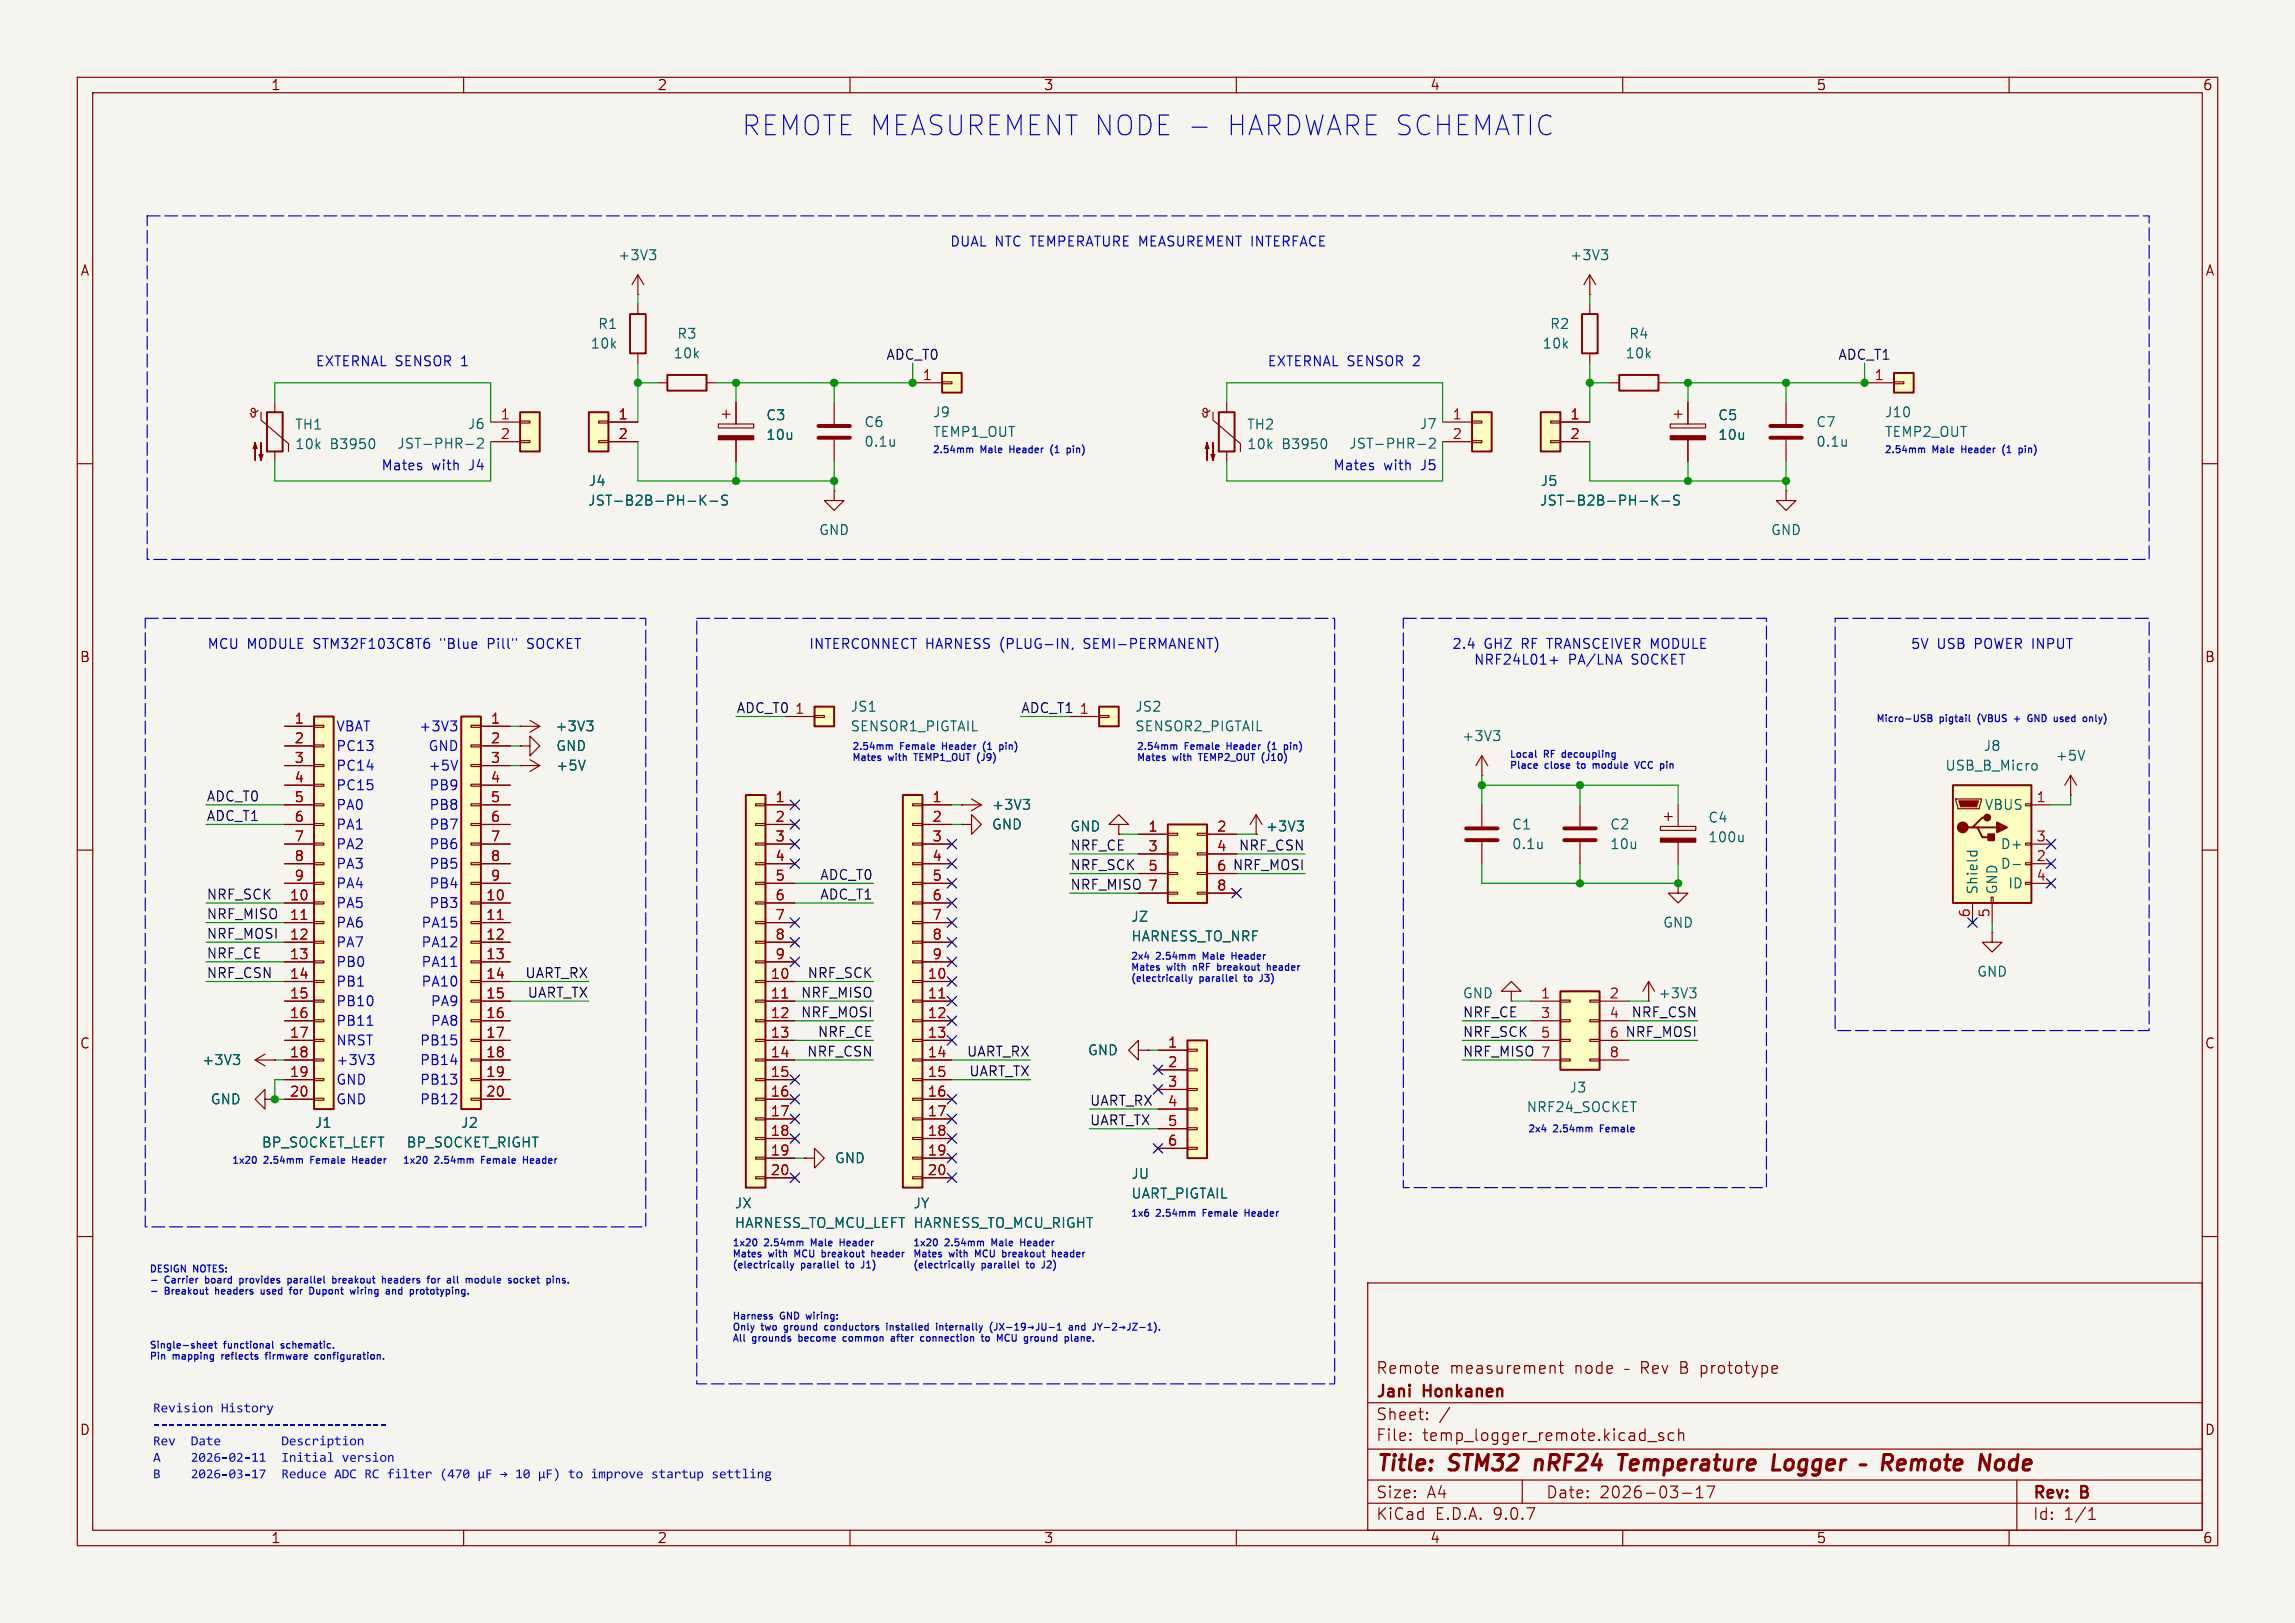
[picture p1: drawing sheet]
<svg xmlns="http://www.w3.org/2000/svg" width="297mm" height="210mm" viewBox="0 0 297 210" stroke-linecap="round" stroke-linejoin="round" font-family="sans-serif">
<defs><g id="words">
<g font-size="3.5" fill="#0000c2">
<text x="96" y="17.8">REMOTE MEASUREMENT NODE -</text>
<text x="158.6" y="17.8">HARDWARE SCHEMATIC</text>
</g>
<g font-size="2.8" fill="#840000">
<text x="178" y="190.9">Title:</text>
<text x="187.7" y="190.9">STM32</text>
<text x="199.5" y="190.9">nRF24</text>
<text x="211.2" y="190.9">Temperature</text>
<text x="231.9" y="190.9">Logger</text>
<text x="247.7" y="190.9">Remote</text>
<text x="261" y="190.9">Node</text>
</g>
<g font-size="2.1" fill="#840000">
<text x="178" y="178">Remote</text>
<text x="187.6" y="178">measurement</text>
<text x="203.8" y="178">node</text>
<text x="212.6" y="178">Rev</text>
<text x="217.9" y="178">B prototype</text>
<text x="178" y="184">Sheet:</text>
<text x="178" y="181.2">Jani</text>
<text x="184.3" y="181.2">Honkanen</text>
<text x="178" y="186.7">File:</text>
<text x="184.1" y="186.7">temp_logger_remote.kicad_sch</text>
<text x="178" y="196.9">KiCad</text>
<text x="178" y="194.1">Size:</text>
<text x="184.7" y="194.1">A4</text>
<text x="185.7" y="196.9">E.D.A.</text>
<text x="193.3" y="196.9">9.0.7</text>
<text x="200" y="194.1">Date:</text>
<text x="207" y="194.1">2026-03-17</text>
<text x="263" y="194.3">Rev:</text>
<text x="263" y="196.9">Id:</text>
<text x="267.1" y="196.9">1/1</text>
<text x="269.4" y="194.3">B</text>
</g>
<g font-size="1.8" fill="#840000">
<text x="35" y="11.9">1</text>
<text x="85" y="11.9">2</text>
<text x="135" y="11.9">3</text>
<text x="185" y="11.9">4</text>
<text x="235" y="11.9">5</text>
<text x="285" y="11.9">6</text>
<text x="10.3" y="35.9">A</text>
<text x="285.3" y="35.9">A</text>
<text x="10.3" y="85.9">B</text>
<text x="285.3" y="85.9">B</text>
<text x="10.3" y="135.9">C</text>
<text x="285.3" y="135.9">C</text>
<text x="10.3" y="185.9">D</text>
<text x="285.3" y="185.9">D</text>
<text x="35" y="199.9">1</text>
<text x="85" y="199.9">2</text>
<text x="135" y="199.9">3</text>
<text x="185" y="199.9">4</text>
<text x="235" y="199.9">5</text>
<text x="285" y="199.9">6</text>
</g>
<g font-size="1.8" fill="#006464">
<text x="79.9" y="33.9">+3V3</text>
<text x="203.1" y="33.9">+3V3</text>
<text x="76.3" y="45.3">10k</text>
<text x="77.3" y="42.8">R1</text>
<text x="87.1" y="46.6">10k</text>
<text x="87.6" y="44">R3</text>
<text x="199.5" y="45.3">10k</text>
<text x="200.5" y="42.8">R2</text>
<text x="210.3" y="46.6">10k</text>
<text x="210.7" y="44">R4</text>
<text x="38.1" y="58.3">10k</text>
<text x="38.1" y="55.8">TH1</text>
<text x="42.7" y="58.3">B3950</text>
<text x="51.3" y="58.3">JST-PHR-2</text>
<text x="60.5" y="55.7">J6</text>
<text x="99.1" y="54.6">C3</text>
<text x="99.1" y="57.1">10u</text>
<text x="111.8" y="55.5">C6</text>
<text x="111.8" y="58">0.1u</text>
<text x="120.7" y="54.2">J9</text>
<text x="120.7" y="56.7">TEMP1_OUT</text>
<text x="161.3" y="58.3">10k</text>
<text x="161.3" y="55.8">TH2</text>
<text x="165.9" y="58.3">B3950</text>
<text x="174.5" y="58.3">JST-PHR-2</text>
<text x="183.7" y="55.7">J7</text>
<text x="222.3" y="54.6">C5</text>
<text x="222.3" y="57.1">10u</text>
<text x="235" y="55.5">C7</text>
<text x="235" y="58">0.1u</text>
<text x="243.8" y="56.7">TEMP2_OUT</text>
<text x="243.8" y="54.2">J10</text>
<text x="76" y="65.6">JST-B2B-PH-K-S</text>
<text x="76.1" y="63.1">J4</text>
<text x="199.2" y="65.6">JST-B2B-PH-K-S</text>
<text x="199.3" y="63.1">J5</text>
<text x="105.9" y="69.4">GND</text>
<text x="229.1" y="69.4">GND</text>
<text x="71.8" y="94.8">+3V3</text>
<text x="110" y="92.3">JS1</text>
<text x="110" y="94.8">SENSOR1_PIGTAIL</text>
<text x="146.8" y="92.3">JS2</text>
<text x="146.8" y="94.8">SENSOR2_PIGTAIL</text>
<text x="71.9" y="99.9">+5V</text>
<text x="71.9" y="97.4">GND</text>
<text x="189.1" y="96.1">+3V3</text>
<text x="251.7" y="99.9">USB_B_Micro</text>
<text x="256.6" y="97.4">J8</text>
<text x="265.9" y="98.7">+5V</text>
<text x="128.3" y="107.5">GND</text>
<text x="128.3" y="105">+3V3</text>
<text x="138.4" y="107.8">GND</text>
<text x="163.7" y="107.8">+3V3</text>
<text x="195.6" y="107.5">C1</text>
<text x="208.3" y="107.5">C2</text>
<text x="221" y="106.7">C4</text>
<text x="256.8" y="105">VBUS</text>
<text x="195.6" y="110.1">0.1u</text>
<text x="208.3" y="110.1">10u</text>
<text x="221" y="109.2">100u</text>
<text x="258.8" y="110.1">D+</text>
<text x="258.8" y="112.6">D-</text>
<text x="146.3" y="119.5">JZ</text>
<text x="256.1" y="115.8" transform="rotate(-90 256.1 115.8)">Shield</text>
<text x="258.7" y="115.8" transform="rotate(-90 258.7 115.8)">GND</text>
<text x="259.8" y="115.2">ID</text>
<text x="146.3" y="122">HARNESS_TO_NRF</text>
<text x="215.1" y="120.2">GND</text>
<text x="189.2" y="129.4">GND</text>
<text x="214.5" y="129.4">+3V3</text>
<text x="255.8" y="126.6">GND</text>
<text x="140.7" y="136.8">GND</text>
<text x="26.1" y="138">+3V3</text>
<text x="27.2" y="143.1">GND</text>
<text x="203" y="141.6">J3</text>
<text x="33.8" y="148.7">BP_SOCKET_LEFT</text>
<text x="40.6" y="146.2">J1</text>
<text x="52.5" y="148.7">BP_SOCKET_RIGHT</text>
<text x="59.6" y="146.2">J2</text>
<text x="197.5" y="144.1">NRF24_SOCKET</text>
<text x="108" y="150.7">GND</text>
<text x="146.3" y="152.8">JU</text>
<text x="146.3" y="155.3">UART_PIGTAIL</text>
<text x="95" y="156.6">JX</text>
<text x="95" y="159.1">HARNESS_TO_MCU_LEFT HARNESS_TO_MCU_RIGHT</text>
<text x="118.1" y="156.6">JY</text>
</g>
<g font-size="1.8" fill="#0000c2">
<text x="122.9" y="32.1">DUAL NTC TEMPERATURE MEASUREMENT INTERFACE</text>
<text x="40.8" y="47.6">EXTERNAL SENSOR 1</text>
<text x="164" y="47.6">EXTERNAL SENSOR 2</text>
<text x="49.3" y="61.1">Mates</text>
<text x="55.9" y="61.1">with</text>
<text x="60.9" y="61.1">J4</text>
<text x="172.5" y="61.1">Mates</text>
<text x="179.1" y="61.1">with</text>
<text x="184.1" y="61.1">J5</text>
<text x="26.8" y="84.2">MCU MODULE STM32F103C8T6</text>
<text x="57.3" y="84.2">&quot;Blue</text>
<text x="63.6" y="84.2">Pill&quot;</text>
<text x="69" y="84.2">SOCKET</text>
<text x="104.6" y="84.2">INTERCONNECT HARNESS (PLUG-IN,</text>
<text x="140.6" y="84.2">SEMI-PERMANENT)</text>
<text x="187.9" y="84.2">2.4</text>
<text x="190.7" y="86.2">NRF24L01+</text>
<text x="192.1" y="84.2">GHZ</text>
<text x="197" y="84.2">RF TRANSCEIVER MODULE</text>
<text x="203" y="86.2">PA/LNA</text>
<text x="211.3" y="86.2">SOCKET</text>
<text x="247.2" y="84.2">5V</text>
<text x="250.7" y="84.2">USB</text>
<text x="255.7" y="84.2">POWER INPUT</text>
<text x="43.4" y="94.8">VBAT</text>
<text x="54.2" y="94.8">+3V3</text>
<text x="43.4" y="97.4">PC13</text>
<text x="43.4" y="99.9">PC14</text>
<text x="55.4" y="99.9">+5V</text>
<text x="55.4" y="97.4">GND</text>
<text x="43.4" y="102.5">PC15</text>
<text x="43.4" y="105">PA0</text>
<text x="43.4" y="107.5">PA1</text>
<text x="55.5" y="102.5">PB9</text>
<text x="55.5" y="107.5">PB7</text>
<text x="55.5" y="105">PB8</text>
<text x="43.4" y="110.1">PA2</text>
<text x="43.4" y="112.6">PA3</text>
<text x="55.5" y="112.6">PB5</text>
<text x="55.5" y="110.1">PB6</text>
<text x="43.4" y="115.2">PA4</text>
<text x="43.4" y="117.7">PA5</text>
<text x="55.5" y="117.7">PB3</text>
<text x="55.5" y="115.2">PB4</text>
<text x="43.4" y="125.3">PB0</text>
<text x="43.4" y="122.8">PA7</text>
<text x="43.4" y="120.2">PA6</text>
<text x="54.5" y="125.3">PA11</text>
<text x="54.5" y="122.8">PA12</text>
<text x="54.5" y="120.2">PA15</text>
<text x="43.4" y="127.9">PB1</text>
<text x="43.4" y="130.4">PB10</text>
<text x="54.5" y="127.9">PA10</text>
<text x="55.7" y="130.4">PA9</text>
<text x="43.4" y="135.5">NRST</text>
<text x="43.4" y="132.9">PB11</text>
<text x="54.3" y="135.5">PB15</text>
<text x="55.7" y="132.9">PA8</text>
<text x="43.4" y="140.6">GND</text>
<text x="43.4" y="143.1">GND</text>
<text x="43.4" y="138">+3V3</text>
<text x="54.3" y="138">PB14</text>
<text x="54.3" y="143.1">PB12</text>
<text x="54.3" y="140.6">PB13</text>
<text x="19.8" y="183.1">Revision</text>
<text x="28.6" y="183.1">History</text>
<text x="19.8" y="187.4">Rev</text>
<text x="19.8" y="189.5">A</text>
<text x="19.8" y="191.6">B</text>
<text x="24.7" y="189.5">2026-02-11</text>
<text x="24.7" y="191.6">2026-03-17</text>
<text x="24.7" y="187.4">Date</text>
<text x="36.4" y="187.4">Description</text>
<text x="36.4" y="189.5">Initial</text>
<text x="36.4" y="191.6">Reduce ADCRC filter</text>
<text x="44.2" y="189.5">version</text>
<text x="56.9" y="191.6">(470</text>
<text x="73.5" y="191.6">to</text>
<text x="84.3" y="191.6">startup</text>
<text x="92.1" y="191.6">settling</text>
</g>
<g font-size="1.8" fill="#0f0f0f">
<text x="114.6" y="46.6">ADC_T0</text>
<text x="237.8" y="46.6">ADC_T1</text>
<text x="95.2" y="92.4">ADC_T0</text>
<text x="132.1" y="92.4">ADC_T1</text>
<text x="26.7" y="106.3">ADC_T1</text>
<text x="26.7" y="103.8">ADC_T0</text>
<text x="106.1" y="114">ADC_T0</text>
<text x="138.4" y="112.7">NRF_SCK</text>
<text x="138.4" y="110.1">NRF_CE</text>
<text x="157.4" y="112.8">6 NRF_MOSI</text>
<text x="160.2" y="110.1">NRF_CSN</text>
<text x="26.7" y="116.5">NRF_SCK</text>
<text x="26.7" y="119">NRF_MISO</text>
<text x="106.1" y="116.5">ADC_T1</text>
<text x="138.4" y="115.2">NRF_MISO 7</text>
<text x="26.7" y="124.1">NRF_CE</text>
<text x="26.7" y="121.6">NRF_MOSI</text>
<text x="26.7" y="126.7">NRF_CSN</text>
<text x="67.9" y="126.7">UART_RX</text>
<text x="68.2" y="129.2">UART_TX</text>
<text x="103.6" y="131.7">NRF_MOSI</text>
<text x="103.6" y="129.2">NRF_MISO</text>
<text x="104.4" y="126.7">NRF_SCK</text>
<text x="189.2" y="131.7">NRF_CE</text>
<text x="211" y="131.7">NRF_CSN</text>
<text x="104.4" y="136.8">NRF_CSN</text>
<text x="105.8" y="134.3">NRF_CE</text>
<text x="125" y="136.8">UART_RX</text>
<text x="189.2" y="134.3">NRF_SCK</text>
<text x="189.2" y="136.8">NRF_MISO 7</text>
<text x="208.2" y="134.4">6 NRF_MOSI</text>
<text x="125.3" y="139.4">UART_TX</text>
<text x="141" y="143.2">UART_RX</text>
<text x="141" y="145.7">UART_TX</text>
</g>
<g font-size="1.8" fill="#a90000">
<text x="119.3" y="49.3">1</text>
<text x="242.5" y="49.3">1</text>
<text x="64.7" y="54.4">1</text>
<text x="64.7" y="56.9">2</text>
<text x="79.9" y="54.4">1</text>
<text x="79.9" y="56.9">2</text>
<text x="187.9" y="54.4">1</text>
<text x="187.9" y="56.9">2</text>
<text x="203.1" y="54.4">1</text>
<text x="203.1" y="56.9">2</text>
<text x="38" y="93.7">1</text>
<text x="63.4" y="93.7">1</text>
<text x="102.8" y="92.5">1</text>
<text x="139.6" y="92.5">1</text>
<text x="38" y="96.3">2</text>
<text x="38" y="98.8">3</text>
<text x="38" y="101.3">4</text>
<text x="63.4" y="96.3">2</text>
<text x="63.4" y="98.8">3</text>
<text x="63.4" y="101.3">4</text>
<text x="38" y="103.9">5</text>
<text x="38" y="106.4">6</text>
<text x="63.4" y="103.9">5</text>
<text x="63.4" y="106.4">6</text>
<text x="100.3" y="103.9">1</text>
<text x="100.3" y="106.4">2</text>
<text x="120.6" y="103.9">1</text>
<text x="120.6" y="106.4">2</text>
<text x="148.5" y="107.7">1</text>
<text x="157.4" y="107.7">2</text>
<text x="263.5" y="103.9">1</text>
<text x="38" y="109">7</text>
<text x="38" y="111.5">8</text>
<text x="63.4" y="109">7</text>
<text x="63.4" y="111.5">8</text>
<text x="100.3" y="109">3</text>
<text x="100.3" y="111.5">4</text>
<text x="120.6" y="109">3</text>
<text x="120.6" y="111.5">4</text>
<text x="148.5" y="110.2">3</text>
<text x="148.5" y="112.8">5</text>
<text x="157.4" y="110.2">4</text>
<text x="157.4" y="112.8">6</text>
<text x="263.5" y="109">3</text>
<text x="263.5" y="111.5">2</text>
<text x="37.4" y="116.6">10</text>
<text x="37.4" y="119.1">11</text>
<text x="38" y="114">9</text>
<text x="62.8" y="116.6">10</text>
<text x="62.8" y="119.1">11</text>
<text x="63.4" y="114">9</text>
<text x="100.3" y="114">5</text>
<text x="100.3" y="116.6">6</text>
<text x="100.3" y="119.1">7</text>
<text x="120.6" y="114">5</text>
<text x="120.6" y="116.6">6</text>
<text x="120.6" y="119.1">7</text>
<text x="148.5" y="115.3">7</text>
<text x="157.4" y="115.3">8</text>
<text x="255" y="118.8" transform="rotate(-90 255 118.8)">6</text>
<text x="257.6" y="118.8" transform="rotate(-90 257.6 118.8)">5</text>
<text x="263.5" y="114">4</text>
<text x="37.4" y="121.7">12</text>
<text x="37.4" y="124.2">13</text>
<text x="62.8" y="121.7">12</text>
<text x="62.8" y="124.2">13</text>
<text x="100.3" y="121.7">8</text>
<text x="100.3" y="124.2">9</text>
<text x="120.6" y="121.7">8</text>
<text x="120.6" y="124.2">9</text>
<text x="37.4" y="126.7">14</text>
<text x="37.4" y="129.3">15</text>
<text x="37.4" y="131.8">16</text>
<text x="62.8" y="126.7">14</text>
<text x="62.8" y="129.3">15</text>
<text x="62.8" y="131.8">16</text>
<text x="99.7" y="126.7">10</text>
<text x="99.7" y="129.3">11</text>
<text x="99.7" y="131.8">12</text>
<text x="120" y="126.7">10</text>
<text x="120" y="129.3">11</text>
<text x="120" y="131.8">12</text>
<text x="199.3" y="129.3">1</text>
<text x="199.3" y="131.8">3</text>
<text x="208.2" y="129.3">2</text>
<text x="208.2" y="131.8">4</text>
<text x="37.4" y="134.4">17</text>
<text x="37.4" y="136.9">18</text>
<text x="62.8" y="134.4">17</text>
<text x="62.8" y="136.9">18</text>
<text x="99.7" y="134.4">13</text>
<text x="99.7" y="136.9">14</text>
<text x="120" y="134.4">13</text>
<text x="120" y="136.9">14</text>
<text x="151.1" y="135.6">1</text>
<text x="199.3" y="134.4">5</text>
<text x="208.2" y="136.9">8</text>
<text x="37.4" y="139.4">19</text>
<text x="37.4" y="142">20</text>
<text x="62.8" y="139.4">19</text>
<text x="62.8" y="142">20</text>
<text x="99.7" y="139.4">15</text>
<text x="99.7" y="142">16</text>
<text x="120" y="139.4">15</text>
<text x="120" y="142">16</text>
<text x="151.1" y="138.2">2</text>
<text x="151.1" y="140.7">3</text>
<text x="151.1" y="143.3">4</text>
<text x="99.7" y="144.5">17</text>
<text x="99.7" y="147.1">18</text>
<text x="99.7" y="149.6">19</text>
<text x="120" y="144.5">17</text>
<text x="120" y="147.1">18</text>
<text x="120" y="149.6">19</text>
<text x="151.1" y="145.8">5</text>
<text x="151.1" y="148.3">6</text>
<text x="99.7" y="152.1">20</text>
<text x="120" y="152.1">20</text>
</g>
<g font-size="1.2" fill="#0000c2">
<text x="120.6" y="58.8">2.54mm</text>
<text x="126.9" y="58.8">Male</text>
<text x="130.9" y="58.8">Header</text>
<text x="136.5" y="58.8">(1</text>
<text x="138.9" y="58.8">pin)</text>
<text x="243.8" y="58.8">2.54mm</text>
<text x="250.1" y="58.8">Male</text>
<text x="254.1" y="58.8">Header</text>
<text x="259.7" y="58.8">(1</text>
<text x="262.1" y="58.8">pin)</text>
<text x="242.7" y="93.6">Micro-USB</text>
<text x="251" y="93.6">pigtail</text>
<text x="256.2" y="93.6">(VBUS</text>
<text x="261.2" y="93.6">+</text>
<text x="263.2" y="93.6">GND</text>
<text x="266.9" y="93.6">used</text>
<text x="270.9" y="93.6">only)</text>
<text x="110.2" y="97.2">2.54mm</text>
<text x="110.2" y="98.7">Mates</text>
<text x="115" y="98.7">with</text>
<text x="116.5" y="97.2">Female</text>
<text x="118.6" y="98.7">TEMP1_OUT</text>
<text x="122.2" y="97.2">Header</text>
<text x="127" y="98.7">(J9)</text>
<text x="127.8" y="97.2">(1</text>
<text x="130.2" y="97.2">pin)</text>
<text x="147.1" y="97.2">2.54mm</text>
<text x="147.1" y="98.7">Mates</text>
<text x="151.8" y="98.7">with</text>
<text x="153.4" y="97.2">Female</text>
<text x="155.5" y="98.7">TEMP2_OUT</text>
<text x="159.1" y="97.2">Header</text>
<text x="163.9" y="98.7">(J10)</text>
<text x="164.6" y="97.2">(1</text>
<text x="167" y="97.2">pin)</text>
<text x="195.3" y="98.3">Local</text>
<text x="195.3" y="99.7">Place</text>
<text x="199.8" y="98.3">RF</text>
<text x="200" y="99.7">close</text>
<text x="202.4" y="98.3">decoupling</text>
<text x="204.4" y="99.7">to</text>
<text x="206.7" y="99.7">module</text>
<text x="212.5" y="99.7">VCC</text>
<text x="216" y="99.7">pin</text>
<text x="146.3" y="124.5">2x4</text>
<text x="146.3" y="126">Mates</text>
<text x="149.7" y="124.5">2.54mm</text>
<text x="151.1" y="126">with</text>
<text x="154.7" y="126">nRF</text>
<text x="156" y="124.5">Male</text>
<text x="158.1" y="126">breakout</text>
<text x="160" y="124.5">Header</text>
<text x="164.8" y="126">header</text>
<text x="146.3" y="127.4">(electrically</text>
<text x="155.3" y="127.4">parallel</text>
<text x="161.3" y="127.4">to</text>
<text x="163.6" y="127.4">J3)</text>
<text x="197.7" y="146.7">2x4</text>
<text x="201" y="146.7">2.54mm</text>
<text x="207.3" y="146.7">Female</text>
<text x="30" y="150.8">1x20</text>
<text x="34.2" y="150.8">2.54mm</text>
<text x="40.5" y="150.8">Female</text>
<text x="46.2" y="150.8">Header</text>
<text x="52.1" y="150.8">1x20</text>
<text x="56.3" y="150.8">2.54mm</text>
<text x="62.6" y="150.8">Female</text>
<text x="68.3" y="150.8">Header</text>
<text x="94.7" y="161.6">1x20</text>
<text x="99" y="161.6">2.54mm</text>
<text x="105.2" y="161.6">Male</text>
<text x="109.3" y="161.6">Header</text>
<text x="118.1" y="161.6">1x20</text>
<text x="122.3" y="161.6">2.54mm</text>
<text x="128.6" y="161.6">Male</text>
<text x="132.6" y="161.6">Header</text>
<text x="146.3" y="157.6">1x6</text>
<text x="149.7" y="157.6">2.54mm</text>
<text x="156" y="157.6">Female</text>
<text x="161.7" y="157.6">Header</text>
<text x="19.3" y="164.9">DESIGN</text>
<text x="21.4" y="166.3">Carrier</text>
<text x="21.4" y="167.7">Breakout</text>
<text x="25" y="164.9">NOTES:</text>
<text x="26.8" y="166.3">board</text>
<text x="28.2" y="167.7">headers</text>
<text x="31.6" y="166.3">provides</text>
<text x="34.3" y="167.7">used</text>
<text x="38.1" y="166.3">parallel</text>
<text x="38.4" y="167.7">for</text>
<text x="41.2" y="167.7">Dupont</text>
<text x="44.2" y="166.3">breakout</text>
<text x="46.8" y="167.7">wiring</text>
<text x="50.9" y="166.3">headers</text>
<text x="51.7" y="167.7">and</text>
<text x="55" y="167.7">prototyping.</text>
<text x="57" y="166.3">for</text>
<text x="59.8" y="166.3">all</text>
<text x="62.5" y="166.3">module</text>
<text x="68.3" y="166.3">socket</text>
<text x="73.6" y="166.3">pins.</text>
<text x="94.7" y="163.1">Mates</text>
<text x="94.7" y="164.5">(electrically</text>
<text x="99.5" y="163.1">with</text>
<text x="103.1" y="163.1">MCU</text>
<text x="103.7" y="164.5">parallel</text>
<text x="106.9" y="163.1">breakout</text>
<text x="109.8" y="164.5">to</text>
<text x="112" y="164.5">J1)</text>
<text x="113.6" y="163.1">header Mates</text>
<text x="118.1" y="164.5">(electrically</text>
<text x="122.9" y="163.1">with</text>
<text x="126.5" y="163.1">MCU</text>
<text x="127.1" y="164.5">parallel</text>
<text x="130.3" y="163.1">breakout</text>
<text x="133.1" y="164.5">to</text>
<text x="135.4" y="164.5">J2)</text>
<text x="137" y="163.1">header</text>
<text x="94.7" y="170.9">Harness</text>
<text x="94.7" y="172.4">Only</text>
<text x="94.7" y="173.8">All</text>
<text x="97.4" y="173.8">grounds</text>
<text x="98.6" y="172.4">two</text>
<text x="101" y="170.9">GND</text>
<text x="101.8" y="172.4">ground</text>
<text x="103.6" y="173.8">become</text>
<text x="104.7" y="170.9">wiring:</text>
<text x="107.3" y="172.4">conductors</text>
<text x="109.7" y="173.8">common</text>
<text x="115.6" y="172.4">installed</text>
<text x="116.2" y="173.8">after</text>
<text x="120.3" y="173.8">connection</text>
<text x="122.3" y="172.4">internally</text>
<text x="128.5" y="173.8">to</text>
<text x="130.7" y="173.8">MCU</text>
<text x="134.5" y="173.8">ground</text>
<text x="140" y="172.4">and</text>
<text x="140.1" y="173.8">plane.</text>
<text x="19.3" y="174.7">Single-sheet</text>
<text x="19.3" y="176.1">Pin</text>
<text x="22.4" y="176.1">mapping</text>
<text x="29" y="176.1">reflects</text>
<text x="29" y="174.7">functional</text>
<text x="35" y="176.1">firmware</text>
<text x="36.7" y="174.7">schematic.</text>
<text x="41.6" y="176.1">configuration.</text>
</g>
</g></defs>
<path d="M0 0h297v210h-297z" fill="#f5f4ef" stroke="#f5f4ef" stroke-width=".13"/>
<g fill="none" stroke="#840000" stroke-width=".15">
<path d="M10 10h277v190h-277zM12 12h273v186h-273zM60 10v2M110 10v2M160 10v2M210 10v2M260 10v2M10 60h2M285 60h2M10 110h2M124.5 106.7h1.2v-1.3l1.3 1.3-1.3 1.3v-1.3M124.5 106.7h.1"/>
<path d="M124.5 104.1h.1M124.5 104.1h2.5M125.7 103.4l1.3 .7M127 104.1l-1.3 .8M285 110h2M147.3 135.9v-1.3l-1.3 1.3 1.3 1.3v-1.3h1.3M148.6 135.9h.1M104.1 149.9h1.3v-1.3l1.3 1.3-1.3 1.2v-1.2M104.1 149.9h.1M10 160h2M177 166h108v32h-108zM185.9 176.7l.1 .1 .1 .3-.7 .1"/>
<path d="M186 177.6l-.1 .1M201 176.7l.2 .2v.8M201.7 176.7h.6M202 176.2v1.3v.1l.3 .1M210.2 177.2h.6M230 176.8v.3l-.7 .1M285 160h2M60 198v2M110 198v2M160 198v2M177 194.5h108M177 191.5h108"/>
<path d="M177 187.5h108M177 181.5h108M182.5 186.3h.1l-.1 .1M182.5 186.3v.1M182.5 185.5v.1M182.5 185.5h.1l-.1 .1M184.7 183.6v.1M184.7 183.6h-.1l.1 .1M184.7 182.8v.1M184.7 182.8h-.1l.1 .1M187.6 182.1l-1.3 2M197 191.5v3"/>
<path d="M210 198v2M213.2 186.5h1.2M215.2 185.5l-.3-.1-.2 .2v.2l.5 .2 .1 .1-.1 .2-.1 .1-.4-.1M216.6 185.5l-.4-.1-.3 .3v.4l.1 .2 .2 .1 .4-.1M217.2 185.5a.37 .37 0 0 1 .7 .1v.8M217.2 184.9v1.5M217.7 193.2h1.2M219.5 193.8h.9M219.5 192.7l.5-.4v1.5M221.9 192.3l-.7 1.5M260 198v2M261 191.5v6.5"/>
<path d="M270.3 196.6h.9M270.3 195.5l.4-.4v1.5"/>
</g>
<path d="M198.8 188.9l-.2 1.3M209.5 188.2h1.1M210 188.2l-.2 2M229.6 188.2l-.2 2h.9M231.2 189.1l-.2 .2v.5l.1 .3M243.7 189.3h.8a.55 .55 0 0 0 .4-.5 .55 .55 0 0 0-.3-.6h-.8l-.2 2M244.2 189.3l.5 .9M245.6 189.5l1-.1-.1-.4-.2-.1-.6 .1-.1 .2-.1 .7 .1 .2 .2 .1 .6-.1M258.7 188.9l.5 .1 .1 .3v.5l-.5 .4M260.3 189l-.2 .3-.1 .5 .1 .2 .2 .2" fill="none" stroke="#840000" stroke-width=".4"/>
<path d="M132.4 103.4h.8l-.4 .5M133 103.9l.2 .3v.3l-.2 .2" fill="none" stroke="#006464" stroke-width=".15"/>
<path d="M142.2 91.4h2.6v2.6h-2.6z" fill="#ffffc2"/>
<path d="M142.2 91.4h2.6v2.6h-2.6z" fill="none" stroke="#840000" stroke-width=".25"/>
<path d="M138.4 92.7h3.8M142.2 92.6h1.3v.2h-1.3z" fill="none" stroke="#840000" stroke-width=".15"/>
<path d="M201.9 128.3h5.1v10.1h-5.1z" fill="#ffffc2"/>
<path d="M34.5 53.3h2.1v5.1h-2.1zM201.9 128.3h5.1v10.1h-5.1z" fill="none" stroke="#840000" stroke-width=".25"/>
<g fill="none" stroke="#840000" stroke-width=".15">
<path d="M33.4 53.1a.45 .45 0 0 1-.5 .3 .45 .45 0 0 1-.4-.4l.2-.2 .3 .2v.8l-.2 .2-.2-.1-.1-.3-.1-.1M33.8 53.3v1.1l3.5 3v1M35.6 52.1v1.2M35.6 58.4v1.3M214.9 106.9h4.6v.5h-4.6zM215.4 105.7h1M215.9 105.2v1M217.2 114.3v1.3h1.2l-1.2 1.2-1.3-1.2h1.3M217.2 114.3h.1M217.2 104.1v2.8M217.2 109v2.8M198.1 129.5h3.8"/>
<path d="M198.1 132.1h3.8M198.1 134.6h3.8M198.1 137.2h3.8M201.9 129.4h1.3v.3h-1.3zM201.9 132h1.3v.2h-1.3zM201.9 134.5h1.3v.2h-1.3zM201.9 137h1.3v.3h-1.3zM205.7 129.4h1.3v.3h-1.3zM205.7 132h1.3v.2h-1.3zM205.7 134.5h1.3v.2h-1.3zM205.7 137h1.3v.3h-1.3zM207 129.5h3.8"/>
<path d="M207 132.1h3.8M207 134.6h3.8M207 137.2h3.8M213.4 129.5h.1M213.4 127l-.8 1.3M213.4 127l.7 1.3M213.4 127v2.5"/>
</g>
<path d="M48.4 56.9a1.07 1.07 0 0 1 0 1M225.6 108.1v.8M225.6 108.8l-.2 .1M218.7 127.8h.8l-.5 .5M219.2 128.3l.3 .3v.3l-.3 .2" fill="none" stroke="#006464" stroke-width=".15"/>
<g fill="#840000" stroke="#840000" stroke-width=".15">
<path d="M214.9 108.5h4.6v.5h-4.6z"/>
<path d="M33 57.3l.3 .7h-.5l.2-.7v2.3z"/>
<path d="M33.8 57.3v2.3l-.3-.8h.5l-.2 .8z"/>
</g>
<path d="M96.5 102.9h2.6v50.8h-2.6z" fill="#ffffc2"/>
<path d="M96.5 102.9h2.6v50.8h-2.6z" fill="none" stroke="#840000" stroke-width=".25"/>
<g fill="none" stroke="#840000" stroke-width=".15">
<path d="M97.8 104h1.3v.3h-1.3zM97.8 106.6h1.3v.2h-1.3zM97.8 109.1h1.3v.2h-1.3zM97.8 111.6h1.3v.3h-1.3zM97.8 114.2h1.3v.2h-1.3zM97.8 116.7h1.3v.3h-1.3zM97.8 119.3h1.3v.2h-1.3zM99.1 104.1h3.8M99.1 106.7h3.8M99.1 109.2h3.8M99.1 111.8h3.8M99.1 114.3h3.8"/>
<path d="M99.1 116.8h3.8M99.1 119.4h3.8M97.8 121.8h1.3v.2h-1.3zM97.8 124.3h1.3v.3h-1.3zM97.8 126.9h1.3v.2h-1.3zM97.8 129.4h1.3v.3h-1.3zM97.8 132h1.3v.2h-1.3zM97.8 134.5h1.3v.2h-1.3zM97.8 137h1.3v.3h-1.3zM97.8 139.6h1.3v.2h-1.3zM99.1 121.9h3.8M99.1 124.5h3.8"/>
<path d="M99.1 127h3.8M99.1 129.5h3.8M99.1 132.1h3.8M99.1 134.6h3.8M99.1 137.2h3.8M99.1 139.7h3.8M97.8 142.1h1.3v.3h-1.3zM97.8 144.7h1.3v.2h-1.3zM97.8 147.2h1.3v.2h-1.3zM97.8 149.7h1.3v.3h-1.3zM97.8 152.3h1.3v.2h-1.3zM99.1 142.2h3.8"/>
<path d="M99.1 144.8h3.8M99.1 147.3h3.8M99.1 149.9h3.8M99.1 152.4h3.8"/>
</g>
<path d="M101.2 129.1h.7" fill="none" stroke="#a90000" stroke-width=".15"/>
<path d="M40.6 92.7h2.6v50.8h-2.6z" fill="#ffffc2"/>
<path d="M81.5 40.6h2.1v5.1h-2.1zM86.4 48.5h5v2h-5zM40.6 92.7h2.6v50.8h-2.6z" fill="none" stroke="#840000" stroke-width=".25"/>
<g fill="none" stroke="#840000" stroke-width=".15">
<path d="M82.5 39.4v1.2M82.5 45.7v1.3M85.1 49.5h1.3M91.4 49.5h1.3M36.8 94h3.8M36.8 96.5h3.8M36.8 99.1h3.8M40.6 93.9h1.3v.2h-1.3zM40.6 96.4h1.3v.2h-1.3zM40.6 98.9h1.3v.3h-1.3zM67.3 99.1h.1M67.3 99.1h2.5"/>
<path d="M68.6 98.3l1.2 .8M69.8 99.1l-1.2 .7M191.8 97.8l-.8 1.3M191.8 97.8l.7 1.3M191.8 97.8v2.5M36.8 101.6h3.8M36.8 104.1h3.8M36.8 106.7h3.8M36.8 109.2h3.8M36.8 111.8h3.8M36.8 114.3h3.8M36.8 116.8h3.8"/>
<path d="M36.8 119.4h3.8M40.6 101.5h1.3v.2h-1.3zM40.6 104h1.3v.3h-1.3zM40.6 106.6h1.3v.2h-1.3zM40.6 109.1h1.3v.2h-1.3zM40.6 111.6h1.3v.3h-1.3zM40.6 114.2h1.3v.2h-1.3zM40.6 116.7h1.3v.3h-1.3zM40.6 119.3h1.3v.2h-1.3zM191.8 100.3h.1M191.8 104.1v2.8M191.8 109v2.8"/>
<path d="M204.5 104.1v2.8M204.5 109v2.8M268 102.9h.1M268 100.3l-.8 1.3M268 100.3l.7 1.3M268 100.3v2.6M36.8 121.9h3.8M36.8 124.5h3.8M36.8 127h3.8M36.8 129.5h3.8M36.8 132.1h3.8M36.8 134.6h3.8"/>
<path d="M36.8 137.2h3.8M36.8 139.7h3.8M40.6 121.8h1.3v.2h-1.3zM40.6 124.3h1.3v.3h-1.3zM40.6 126.9h1.3v.2h-1.3zM40.6 129.4h1.3v.3h-1.3zM40.6 132h1.3v.2h-1.3zM40.6 134.5h1.3v.2h-1.3zM40.6 137h1.3v.3h-1.3zM40.6 139.6h1.3v.2h-1.3zM257.8 120.7v1.2h1.3l-1.3 1.3-1.3-1.3h1.3M257.8 120.7h.1"/>
<path d="M36.8 142.2h3.8M40.6 142.1h1.3v.3h-1.3z"/>
</g>
<path d="M39 119h.7" fill="none" stroke="#a90000" stroke-width=".15"/>
<path d="M75.7 98.4l-.4 1.2M193.3 94.6h.8l-.5 .4M193.8 95l.3 .3v.3l-.3 .2M269.8 97.1l-.4 1.3M199.6 109v.8M199.6 109.7h-.1" fill="none" stroke="#006464" stroke-width=".15"/>
<path d="M189.7 107.2h4.1M189.7 108.7h4.1M202.4 107.2h4.1M202.4 108.7h4.1" fill="none" stroke="#840000" stroke-width=".51"/>
<path d="M252.7 101.6h10.2v15.2h-10.2z" fill="#ffffc2"/>
<path d="M252.7 101.6h10.2v15.2h-10.2zM255.3 107.1h.6l.6 1.2h1.3M255.9 107.1h2.5M257.2 105.8h-.7l-1.2 1.3h-.7" fill="none" stroke="#840000" stroke-width=".25"/>
<path d="M253.1 103.4h3.3v.2l-.2 1h-2.8zM255.3 116.8v2.6M257.7 116.1h.2v.7h-.2zM257.8 116.8v2.6M262.1 104h.8v.3h-.8zM262.1 109.1h.8v.2h-.8zM262.1 111.6h.8v.3h-.8zM262.1 114.2h.8v.2h-.8zM262.9 104.1h2.5M262.9 109.2h2.5M262.9 111.8h2.5M262.9 114.3h2.5" fill="none" stroke="#840000" stroke-width=".15"/>
<path d="M253.5 103.6h2.5l-.2 .8h-2.1z" fill="#840000" stroke="#840000" stroke-width=".15"/>
<g fill="#840000" stroke="#840000" stroke-width=".25">
<path d="M257.3 108h.8v.7h-.8z"/>
<path d="M258.4 106.4l1.3 .7-1.3 .6z"/>
<circle cx="254" cy="107.1" r=".63"/>
<circle cx="257.2" cy="105.8" r=".38"/>
</g>
<path d="M263.2 98.8a.34 .34 0 0 1 .4 .2v.4a.34 .34 0 0 1-.4 .2M254.6 110.2h1.2M255.1 110.2l-.1 .3M255.8 110.2v.3M260.5 111.9h1" fill="none" stroke="#006464" stroke-width=".15"/>
<path d="M121.9 48.3h2.6v2.5h-2.6z" fill="#ffffc2"/>
<path d="M121.9 48.3h2.6v2.5h-2.6z" fill="none" stroke="#840000" stroke-width=".25"/>
<path d="M82.5 38.1h.1M82.5 35.6l-.7 1.2M82.5 35.6l.8 1.2M82.5 35.6v2.5M118.1 49.5h3.8M121.9 49.4h1.3v.3h-1.3z" fill="none" stroke="#840000" stroke-width=".15"/>
<path d="M84.1 32.3h.7l-.4 .5M84.6 32.8l.2 .3v.3l-.2 .2" fill="none" stroke="#006464" stroke-width=".15"/>
<path d="M245.1 48.3h2.5v2.5h-2.5z" fill="#ffffc2"/>
<path d="M245.1 48.3h2.5v2.5h-2.5z" fill="none" stroke="#840000" stroke-width=".25"/>
<path d="M241.3 49.5h3.8M245.1 49.4h1.3v.3h-1.3z" fill="none" stroke="#840000" stroke-width=".15"/>
<path d="M67.3 53.3h2.5v5.1h-2.5z" fill="#ffffc2"/>
<path d="M67.3 53.3h2.5v5.1h-2.5z" fill="none" stroke="#840000" stroke-width=".25"/>
<path d="M63.5 54.6h3.8M63.5 57.2h3.8M67.3 54.5h1.3v.2h-1.3zM67.3 57h1.3v.3h-1.3zM231.1 63.5v1.3h1.3l-1.3 1.2-1.2-1.2h1.2M231.1 63.5h.1M67.3 94h.1M67.3 96.5h1.3v-1.2l1.2 1.2-1.2 1.3v-1.3M67.3 96.5h.1M67.3 94h2.5M68.6 93.2l1.2 .8M69.8 94l-1.2 .7" fill="none" stroke="#840000" stroke-width=".15"/>
<path d="M60.3 57.5h1M61.8 56.8l.2-.1 .4 .1a.34 .34 0 0 1 .1 .5l-.7 .7h.7M75.9 93.3h.8l-.4 .5M76.5 93.8l.2 .2v.3l-.2 .3" fill="none" stroke="#006464" stroke-width=".15"/>
<path d="M151.1 106.7h5.1v10.1h-5.1z" fill="#ffffc2"/>
<path d="M151.1 106.7h5.1v10.1h-5.1z" fill="none" stroke="#840000" stroke-width=".25"/>
<g fill="none" stroke="#840000" stroke-width=".15">
<path d="M205.7 38.1h.1M205.7 35.6l-.7 1.2M205.7 35.6l.8 1.2M205.7 35.6v2.5M147.3 108h3.8M147.3 110.5h3.8M147.3 113h3.8M147.3 115.6h3.8M151.1 107.8h1.3v.3h-1.3zM151.1 110.4h1.3v.2h-1.3zM151.1 112.9h1.3v.3h-1.3zM151.1 115.4h1.3v.3h-1.3z"/>
<path d="M154.9 107.8h1.3v.3h-1.3zM154.9 110.4h1.3v.2h-1.3zM154.9 112.9h1.3v.3h-1.3zM154.9 115.4h1.3v.3h-1.3zM156.2 108h3.8M156.2 110.5h3.8M156.2 113h3.8M156.2 115.6h3.8"/>
</g>
<path d="M207.3 32.3h.7l-.4 .5M207.8 32.8l.2 .3v.3l-.2 .2" fill="none" stroke="#006464" stroke-width=".15"/>
<path d="M199.4 53.3h2.5v5.1h-2.5z" fill="#ffffc2"/>
<path d="M199.4 53.3h2.5v5.1h-2.5z" fill="none" stroke="#840000" stroke-width=".25"/>
<path d="M200.7 54.5h1.2v.2h-1.2zM200.7 57h1.2v.3h-1.2zM201.9 54.6h3.8M201.9 57.2h3.8M33 137.2l1.3 .7M33 137.2h2.6M34.3 136.4l-1.3 .8M35.6 137.2h.1" fill="none" stroke="#840000" stroke-width=".15"/>
<path d="M213.8 64.1v1.2M214 64.6l.5 .7M214.5 64.1l-.7 .7M215.1 64.9h1M217.3 64.1h-.5l-.1 .1-.1 .2a.6 .6 0 0 0 .6 .4l.1 .2-.1 .3h-.6M30.2 136.5h.8l-.4 .5M30.8 137l.2 .2v.3l-.2 .2" fill="none" stroke="#006464" stroke-width=".15"/>
<path d="M59.7 92.7h2.5v50.8h-2.5z" fill="#ffffc2"/>
<path d="M59.7 92.7h2.5v50.8h-2.5z" fill="none" stroke="#840000" stroke-width=".25"/>
<g fill="none" stroke="#840000" stroke-width=".15">
<path d="M107.9 63.5v1.3h1.3l-1.3 1.2-1.2-1.2h1.2M107.9 63.5h.1M61 93.9h1.2v.2h-1.2zM61 96.4h1.2v.2h-1.2zM61 98.9h1.2v.3h-1.2zM62.2 94h3.8M62.2 96.5h3.8M62.2 99.1h3.8M61 101.5h1.2v.2h-1.2zM61 104h1.2v.3h-1.2zM61 106.6h1.2v.2h-1.2zM61 109.1h1.2v.2h-1.2z"/>
<path d="M61 111.6h1.2v.3h-1.2zM61 114.2h1.2v.2h-1.2zM61 116.7h1.2v.3h-1.2zM61 119.3h1.2v.2h-1.2zM62.2 101.6h3.8M62.2 104.1h3.8M62.2 106.7h3.8M62.2 109.2h3.8M62.2 111.8h3.8M62.2 114.3h3.8M62.2 116.8h3.8M62.2 119.4h3.8"/>
<path d="M61 121.8h1.2v.2h-1.2zM61 124.3h1.2v.3h-1.2zM61 126.9h1.2v.2h-1.2zM61 129.4h1.2v.3h-1.2zM61 132h1.2v.2h-1.2zM61 134.5h1.2v.2h-1.2zM61 137h1.2v.3h-1.2zM61 139.6h1.2v.2h-1.2zM62.2 121.9h3.8M62.2 124.5h3.8M62.2 127h3.8M62.2 129.5h3.8"/>
<path d="M62.2 132.1h3.8M62.2 134.6h3.8M62.2 137.2h3.8M62.2 139.7h3.8M34.3 142.2v-1.2l-1.3 1.2 1.3 1.3v-1.3h1.3M35.6 142.2h.1M61 142.1h1.2v.3h-1.2zM62.2 142.2h3.8"/>
</g>
<path d="M64.4 119h.7" fill="none" stroke="#a90000" stroke-width=".15"/>
<path d="M76.2 53.3h2.5v5.1h-2.5z" fill="#ffffc2"/>
<path d="M76.2 53.3h2.5v5.1h-2.5z" fill="none" stroke="#840000" stroke-width=".25"/>
<g fill="none" stroke="#840000" stroke-width=".15">
<path d="M77.5 54.5h1.2v.2h-1.2zM77.5 57h1.2v.3h-1.2zM78.7 54.6h3.8M78.7 57.2h3.8M93 54.9h4.5v.5h-4.5zM93.5 53.6h1M94 53.1v1M95.2 52.1v2.8M95.2 56.9v2.8M107.9 52.1v2.8M107.9 56.9v2.8M216.2 54.9h4.5v.5h-4.5z"/>
<path d="M216.7 53.6h1M217.2 53.1v1M218.4 52.1v2.8M218.4 56.9v2.8M231.1 52.1v2.8M231.1 56.9v2.8M144.8 106.7h1.2l-1.2-1.3-1.3 1.3h1.3v1.3M144.8 108h.1"/>
</g>
<path d="M115.7 56.9v.8M115.7 57.6v.1M238.9 56.9v.8M238.9 57.6v.1M90.6 64.1v1.2M90.8 64.6l.6 .7M91.4 64.1l-.8 .7M91.9 64.9h1M94.1 64.1h-.4l-.2 .1-.1 .2a.6 .6 0 0 0 .6 .4l.1 .2-.1 .3h-.6" fill="none" stroke="#006464" stroke-width=".15"/>
<path d="M105.9 55.1h4.1M105.9 56.6h4.1M229.1 55.1h4.1M229.1 56.6h4.1" fill="none" stroke="#840000" stroke-width=".51"/>
<g fill="#840000" stroke="#840000" stroke-width=".15">
<path d="M93 56.4h4.5v.5h-4.5z"/>
<path d="M216.2 56.4h4.5v.5h-4.5z"/>
</g>
<path d="M190.5 53.3h2.5v5.1h-2.5z" fill="#ffffc2"/>
<path d="M190.5 53.3h2.5v5.1h-2.5z" fill="none" stroke="#840000" stroke-width=".25"/>
<path d="M186.7 54.6h3.8M186.7 57.2h3.8M190.5 54.5h1.3v.2h-1.3zM190.5 57h1.3v.3h-1.3z" fill="none" stroke="#840000" stroke-width=".15"/>
<path d="M183.5 57.5h1M185 56.8l.2-.1 .4 .1a.34 .34 0 0 1 .1 .5l-.7 .7h.7" fill="none" stroke="#006464" stroke-width=".15"/>
<path d="M153.7 134.6h2.5v15.3h-2.5z" fill="#ffffc2"/>
<path d="M153.7 134.6h2.5v15.3h-2.5z" fill="none" stroke="#840000" stroke-width=".25"/>
<path d="M149.9 135.9h3.8M149.9 138.4h3.8M153.7 135.8h1.2v.2h-1.2zM153.7 138.3h1.2v.3h-1.2zM149.9 141h3.8M149.9 143.5h3.8M149.9 146.1h3.8M149.9 148.6h3.8M153.7 140.8h1.2v.3h-1.2zM153.7 143.4h1.2v.2h-1.2zM153.7 145.9h1.2v.3h-1.2zM153.7 148.5h1.2v.2h-1.2z" fill="none" stroke="#840000" stroke-width=".15"/>
<path d="M116.8 102.9h2.6v50.8h-2.6z" fill="#ffffc2"/>
<path d="M116.8 102.9h2.6v50.8h-2.6z" fill="none" stroke="#840000" stroke-width=".25"/>
<g fill="none" stroke="#840000" stroke-width=".15">
<path d="M118.1 104h1.3v.3h-1.3zM118.1 106.6h1.3v.2h-1.3zM118.1 109.1h1.3v.2h-1.3zM118.1 111.6h1.3v.3h-1.3zM118.1 114.2h1.3v.2h-1.3zM118.1 116.7h1.3v.3h-1.3zM118.1 119.3h1.3v.2h-1.3zM119.4 104.1h3.8M119.4 106.7h3.8M119.4 109.2h3.8M119.4 111.8h3.8M119.4 114.3h3.8"/>
<path d="M119.4 116.8h3.8M119.4 119.4h3.8M118.1 121.8h1.3v.2h-1.3zM118.1 124.3h1.3v.3h-1.3zM118.1 126.9h1.3v.2h-1.3zM118.1 129.4h1.3v.3h-1.3zM118.1 132h1.3v.2h-1.3zM118.1 134.5h1.3v.2h-1.3zM118.1 137h1.3v.3h-1.3zM118.1 139.6h1.3v.2h-1.3zM119.4 121.9h3.8M119.4 124.5h3.8"/>
<path d="M119.4 127h3.8M119.4 129.5h3.8M119.4 132.1h3.8M119.4 134.6h3.8M119.4 137.2h3.8M119.4 139.7h3.8M195.6 128.3h1.2l-1.2-1.3-1.3 1.3h1.3v1.2M195.6 129.5h.1M118.1 142.1h1.3v.3h-1.3zM118.1 144.7h1.3v.2h-1.3zM118.1 147.2h1.3v.2h-1.3zM118.1 149.7h1.3v.3h-1.3z"/>
<path d="M118.1 152.3h1.3v.2h-1.3zM119.4 142.2h3.8M119.4 144.8h3.8M119.4 147.3h3.8M119.4 149.9h3.8M119.4 152.4h3.8"/>
</g>
<path d="M121.5 129.1h.8" fill="none" stroke="#a90000" stroke-width=".15"/>
<path d="M105.4 91.4h2.5v2.6h-2.5z" fill="#ffffc2"/>
<path d="M157.7 53.3h2.1v5.1h-2.1zM204.7 40.6h2.1v5.1h-2.1zM209.5 48.5h5.1v2h-5.1zM105.4 91.4h2.5v2.6h-2.5z" fill="none" stroke="#840000" stroke-width=".25"/>
<g fill="none" stroke="#840000" stroke-width=".15">
<path d="M205.7 39.4v1.2M155.6 53.5l.1 .1v.1M156.2 53.1l-.1 .8-.2 .1-.2-.3M156.2 53.1l-.1-.2h-.3l-.1 .2 .2 .2a.59 .59 0 0 0 .7-.2M157 53.3v1.1l3.5 3v1M158.7 52.1v1.2M158.7 58.4v1.3M205.7 45.7v1.3M208.3 49.5h1.2M214.6 49.5h1.3M101.6 92.7h3.8M105.4 92.6h1.3v.2h-1.3z"/>
<path d="M162.6 108h.1M162.6 105.4l-.8 1.3M162.6 105.4l.7 1.3M162.6 105.4v2.6"/>
</g>
<path d="M171.6 56.9a1.07 1.07 0 0 1 0 1M167.9 106.2h.8l-.5 .5M168.4 106.7l.3 .3v.3l-.3 .2" fill="none" stroke="#006464" stroke-width=".15"/>
<g fill="#840000" stroke="#840000" stroke-width=".15">
<path d="M156.2 57.3l.3 .7h-.5l.2-.7v2.3z"/>
<path d="M157 57.3v2.3l-.3-.8h.5l-.2 .8z"/>
</g>
<g fill="none" stroke="#009600" stroke-width=".15">
<path d="M82.5 38.1v1.3M205.7 38.1v1.3M35.6 52.1v-2.6h27.9v5.1M63.5 57.2v5h-27.9v-2.5M82.5 47v7.6M82.5 57.2v5h25.4M82.5 49.5h2.6M95.2 49.5v2.6M95.2 59.7v2.5M107.9 49.5v2.6M107.9 59.7v3.8M118.1 47v2.5h-25.4"/>
<path d="M158.7 52.1v-2.6h28v5.1M186.7 57.2v5h-28v-2.5M205.7 49.5h2.6M205.7 57.2v5h25.4M205.7 47v7.6M218.4 49.5v2.6M218.4 59.7v2.5M231.1 49.5v2.6M231.1 59.7v3.8M241.3 47v2.5h-25.4M66 96.5h1.3M66 94h1.3"/>
<path d="M66 99.1h1.3M95.2 92.7h6.4M132.1 92.7h6.3M26.7 116.8h10.1M26.7 104.1h10.1M26.7 106.7h10.1M26.7 119.4h10.1M102.9 114.3h10.1M102.9 116.8h10.1M123.2 104.1h1.3M123.2 106.7h1.3M138.4 115.6h8.9"/>
<path d="M138.4 113h8.9M138.4 110.5h8.9M144.8 108h2.5M160 108h2.6M160 113h8.9M160 110.5h8.9M191.8 111.8v2.5h25.4v-2.5M191.8 100.3v3.8M191.8 101.6h25.4v2.5M204.5 101.6v2.5M204.5 111.8v2.5M257.8 119.4v1.3"/>
<path d="M268 102.9v1.2h-2.6M26.7 127h10.1M26.7 121.9h10.1M26.7 124.5h10.1M35.6 137.2h1.2M36.8 139.7h-1.2v2.5h1.2M66 129.5h10.2M66 127h10.2M102.9 129.5h10.1M102.9 134.6h10.1M102.9 137.2h10.1M102.9 132.1h10.1"/>
<path d="M102.9 127h10.1M123.2 137.2h10.1M123.2 139.7h10.1M148.6 135.9h1.3M189.2 134.6h8.9M189.2 137.2h8.9M189.2 132.1h8.9M195.6 129.5h2.5M210.8 129.5h2.6M210.8 134.6h8.9M210.8 132.1h8.9M102.9 149.9h1.2"/>
<path d="M141 146.1h8.9M141 143.5h8.9"/>
</g>
<g fill="none" stroke="#000084" stroke-width=".15">
<path d="M102.3 106.1l1.2 1.2M102.3 111.2l1.2 1.2M102.3 118.8l1.2 1.2M102.3 108.6l1.2 1.2M102.3 103.5l1.2 1.2M103.5 106.1l-1.2 1.2M103.5 111.2l-1.2 1.2M103.5 118.8l-1.2 1.2M103.5 108.6l-1.2 1.2M103.5 103.5l-1.2 1.2M122.6 113.7l1.2 1.2M122.6 111.2l1.2 1.2"/>
<path d="M122.6 116.2l1.2 1.2M122.6 108.6l1.2 1.2M122.6 118.8l1.2 1.2M123.8 113.7l-1.2 1.2M123.8 111.2l-1.2 1.2M123.8 116.2l-1.2 1.2M123.8 108.6l-1.2 1.2M123.8 118.8l-1.2 1.2M159.4 115l1.2 1.2M160.6 115l-1.2 1.2M254.7 118.8l1.2 1.2M255.9 118.8l-1.2 1.2"/>
<path d="M264.8 111.2l1.2 1.2M264.8 113.7l1.2 1.2M264.8 108.6l1.2 1.2M266 111.2l-1.2 1.2M266 113.7l-1.2 1.2M266 108.6l-1.2 1.2M102.3 121.3l1.2 1.2M102.3 123.9l1.2 1.2M102.3 139.1l1.2 1.2M103.5 121.3l-1.2 1.2M103.5 123.9l-1.2 1.2M103.5 139.1l-1.2 1.2"/>
<path d="M122.6 121.3l1.2 1.2M122.6 123.9l1.2 1.2M122.6 134l1.2 1.2M122.6 126.4l1.2 1.2M122.6 128.9l1.2 1.2M122.6 131.5l1.2 1.2M123.8 121.3l-1.2 1.2M123.8 126.4l-1.2 1.2M123.8 131.5l-1.2 1.2M123.8 123.9l-1.2 1.2M123.8 134l-1.2 1.2M123.8 128.9l-1.2 1.2"/>
<path d="M149.3 137.8l1.2 1.2M150.5 137.8l-1.2 1.2M102.3 141.6l1.2 1.2M102.3 146.7l1.2 1.2M102.3 151.8l1.2 1.2M102.3 144.2l1.2 1.2M103.5 141.6l-1.2 1.2M103.5 146.7l-1.2 1.2M103.5 151.8l-1.2 1.2M103.5 144.2l-1.2 1.2M122.6 144.2l1.2 1.2M122.6 146.7l1.2 1.2"/>
<path d="M122.6 141.6l1.2 1.2M122.6 149.3l1.2 1.2M122.6 151.8l1.2 1.2M123.8 144.2l-1.2 1.2M123.8 146.7l-1.2 1.2M123.8 141.6l-1.2 1.2M123.8 149.3l-1.2 1.2M123.8 151.8l-1.2 1.2M149.3 140.4l1.2 1.2M149.3 148l1.2 1.2M150.5 140.4l-1.2 1.2M150.5 148l-1.2 1.2"/>
</g>
<g fill="none" stroke="#0000c2" stroke-width=".15">
<path d="M154.3 16.5h1.9M125.4 58l.1 .1M125.5 58.1v.5M125.5 58.1l.1-.1h.2l.1 .6M136.2 57.6a1.04 1.04 0 0 0 0 1.3M138.1 58h.3l.1 .2-.1 .3h-.3M138.1 58v.9M59.2 98.4l-.4 1.2M115 96.4l.1 .1M115.1 96.5l.1-.1h.2l.1 .6M115.1 96.5v.5M126.6 97.6l-.1 .6 .2 .5"/>
<path d="M126.7 97.4l-.1 .2M127.5 96a1.04 1.04 0 0 0 0 1.3M129.4 96.4h.2l.2 .2-.1 .3h-.3M129.4 96.4v.9M138.8 83.8l-.1 .3M151.9 96.4v.1M151.9 96.5v.5M151.9 96.5l.1-.1h.2l.1 .6M163.4 97.6l-.1 .6 .2 .5M163.5 97.4v.2M164.3 96a1.04 1.04 0 0 0 0 1.3M166.2 96.4h.3l.1 .2v.3h-.4"/>
<path d="M166.2 96.4v.9M198.6 98.8l.3 .1v.1l-.4 .1M198.7 97.1v.8l.2 .1M198.9 99.4h-.3M200.6 85.5h1M201.1 85v.9M206.2 98.8v.6M208.8 97.4h.2M209 97.4v.7l-.1 .1-.2 .1M209 97.9l-.2 .1M209.5 84.7l.4 1.2M211.6 98.5l.3 .9 .2-.9"/>
<path d="M58.4 125h.7M146.6 123.3h.4M148.4 123.2l-.3 .6M149.7 123.3h.4M151.4 123.2h-.4l-.1 .5M152 123.2l-.2 .6M153 126.1v.8l.1 .1M153.5 126.1v.8l.1 .1M153.9 126.4l.2 .6M154.1 127l-.2 .3M154.3 126.4l-.2 .6M154.5 123.5l.1 .2v.4"/>
<path d="M157.6 124.7v.8M157.6 125.5h.2M157.7 125h-.1M159.4 123.2v.9M159.4 123.7h.6M160 126.1v.8l.1 .1M161.1 126.1v.8M163.2 126.9l-.2 .1M164 124.7v.8M164.1 125h-.1M164.3 125l.1 .1v.4M33 149.7l.2 .3-.2 .5"/>
<path d="M39 149.9l.1 .2v.4M45.7 149.6v.9M45.7 150.1h.5M154.5 156.8l.1 .1v.5M161.1 156.5v.9M161.1 156.9h.5M199.5 146.2h.6M205.8 145.9l.2 .1v.5M19.6 165.7h.7M19.6 167.1h.7M25.5 165.4h.1M26.4 173.9h.3v.2h-.4"/>
<path d="M26.6 166.9h.3M26.7 174.4h-.3M26.7 166.6v.7l.2 .1M27.1 174.1h.4l-.1-.2h-.2l-.1 .1v.4h.3M27.4 175.3h.2M27.6 175.3v.7l-.2 .2M27.6 175.8l-.2 .1M27.7 173.9h.4M27.9 173.6v.7l.2 .1M31 165.4v.9M31 166h.3M31.3 165.4l-.3 .1"/>
<path d="M33.3 175.6v.2M33.8 166.9v.4l.3 .1M34.3 175.3h.3M34.4 175.1v.8M34.6 173.9h.1l.2 .1v.4M34.9 174.4h-.3M34.9 174.1h-.3M35.3 173.6v.7l.1 .1M37.3 165.5l.2-.1 .2 .2-.1 .4h-.3M37.3 165.4v.9M37.4 166.9h.4M37.8 166.6l-.2 .1v.7"/>
<path d="M40.6 166.9l-.2 .5h-.3M41.2 175.3h-.2l-.2 .2 .1 .3h.3M43.1 165.5l.2-.1 .2 .2-.1 .4h-.3M43.1 165.1v.9M43.2 174.4h.1M46 166.9l-.2 .5-.1-.4-.2 .4M46.3 166.9v.5M49.5 165.5l.1-.1 .2 .1 .1 .5M49.5 165.1v.9M49.6 175.8v.1M50.3 166.9l.1 .5M50.4 167.4h-.1"/>
<path d="M50.4 167.1h-.1M50.6 165.4h-.2l-.1 .1v.5h.3M50.7 165.6l-.4 .1M50.8 166.9h.1h.3v.5M50.8 166.9v.5M54.1 166.9h.1M54.7 166.9h-.2l-.1 .1 .1 .4h.2M55.9 165.5l.1-.1 .3 .1v.3l-.1 .2h-.2l-.1-.1zM59.2 165.1v.8l.1 .1M61.5 165.5l.2-.1 .2 .1v.3v.2h-.2l-.2-.1zM67.7 165.5l-.2-.1-.2 .2 .1 .4h.3M72.3 165.4l.1 .1v.5"/>
<path d="M73.1 165.5l-.2-.1-.1 .1v.2l.3 .1v.2h-.3M99.7 170.4h.2l.1 .2-.2 .1h-.1M99.7 170.1h.2M102.2 173.2l.1 .2-.1 .1M106.8 171.6v.4l.3 .1M109.4 172.9h-.1l-.2 .2 .1 .4h.2M114.8 171.2v.1M114.8 171.5v.6M115.2 171.5v.6M115.2 171.6h.1M115.4 173h.3l.1 .5M115.8 173.2h-.3l-.2 .1 .2 .2h.3"/>
<path d="M118.5 160.4l.1-.1v.9M119.6 173l-.3-.1-.2 .2 .1 .4h.4M120 160.4h.4M120.9 160.4l.1-.1a.48 .48 0 0 1 .4 .4 .48 .48 0 0 1-.2 .5M121.2 171.2v.1M121.2 171.5v.6M121.6 171.5v.6M122 171.6l-.2-.1-.2 .1M122.4 160.4h.3M124.1 160.3h-.5v.4M124.6 160.3l-.2 .6M124.8 163.2v.7l.1 .2"/>
<path d="M125.3 163.2v.7l.1 .2M125.7 163.5l.2 .6M125.9 164.1l-.2 .3M126.1 163.5l-.2 .6M127.1 172.7v.7l.2 .1M127.1 160.6l.2 .1v.5M127.6 173l.3-.1 .1 .1v.4l-.1 .1h-.2h-.1v-.5M128.4 171.1a1.02 1.02 0 0 0 0 1.4M129 171.2v.8l-.3 .1M129.3 171.2l.6 .9M129.8 161.7v.9M129.8 162.6h.2"/>
<path d="M129.9 162l-.1 .1M129.9 171.2l-.6 .9M130.3 171.8h.7M130.4 172.7a.45 .45 0 0 0-.3 .4 .45 .45 0 0 0 .3 .4M131.3 172.1h.5M131.3 171.5l.3-.3v.9M131.8 163.2v.7l.1 .2M132.1 160.3v.9M132.1 160.7h.5M132.7 171.6l-.2 .2h-.2l-.1-.2v-.2l.1-.2h.2l.2 .2a.59 .59 0 0 1-.3 .7h-.1M132.9 163.2v.7M133.1 171.8h.6"/>
<path d="M133.6 171.6l.1 .2M133.7 171.8l-.1 .1M134.2 172.9l-.2 .1-.1 .1 .1 .4h.2M134.4 171.2v.8l-.3 .1M134.8 171.2v.7l.2 .2h.3l.1-.2v-.7M135 164l-.2 .1M135.8 171.8h.7M136.2 161.7v.9M136.3 162l-.1 .1M136.3 163l.2 .2M136.5 162l.1 .2v.4M136.8 172.1h.5"/>
<path d="M136.8 171.5l.3-.3v.9M138.4 171.6h.3l.1 .5M138.7 173.5h.1M138.8 171.7l-.3 .1-.1 .1 .1 .2h.3M139.1 173h.4v.5M139.2 171.6l.1-.1 .2 .1 .1 .5M139.2 171.5v.6M139.5 173.2h-.3l-.1 .1 .1 .2h.3M142.6 171.2l-.3 .5M142.9 171.8h.7M144 171.3l.3-.1 .2 .3-.6 .6h.6M144.9 171.8h.7"/>
<path d="M145.4 171.6l.2 .2M145.6 171.8l-.2 .1M146.2 171.2v.8l-.3 .1M146.6 171.2h.6l-.6 .9h.6M147.5 171.8h.7M148.6 172.1h.5M148.6 171.5l.2-.3v.9M149.4 171.1a1.02 1.02 0 0 1 0 1.4M150 172v.1"/>
</g>
<g fill="#0000c2">
<path d="M26.8 181.9h.1v.1l.2-.1a.27 .27 0 0 1 .4 .3v.5h-.2v-.5a.17 .17 0 0 0-.1-.2 .17 .17 0 0 0-.2 .1l-.1 .1v.5h-.1z"/>
<path d="M34.5 181.9h.2l.3 .7 .2-.7h.2l-.3 .8a.51 .51 0 0 1-.6 .4v-.1l.2-.1 .2-.2z"/>
<path d="M20 184.3h.6v.2h-.6z"/>
<path d="M21 184.3h.5v.2h-.5z"/>
<path d="M22 184.3h.5v.2h-.5z"/>
<path d="M23 184.3h.5v.2h-.5z"/>
<path d="M23.9 184.3h.6v.2h-.6z"/>
<path d="M24.9 184.3h.5v.2h-.5z"/>
<path d="M25.9 184.3h.5v.2h-.5z"/>
<path d="M26.9 184.3h.5v.2h-.5z"/>
<path d="M27.9 184.3h.5v.2h-.5z"/>
<path d="M28.8 184.3h.5v.2h-.5z"/>
<path d="M29.8 184.3h.5v.2h-.5z"/>
<path d="M30.8 184.3h.5v.2h-.5z"/>
<path d="M31.8 184.3h.5v.2h-.5z"/>
<path d="M32.7 184.3h.6v.2h-.6z"/>
<path d="M33.7 184.3h.5v.2h-.5z"/>
<path d="M34.7 184.3h.5v.2h-.5z"/>
<path d="M35.7 184.3h.5v.2h-.5z"/>
<path d="M36.6 184.3h.6v.2h-.6z"/>
<path d="M37.6 184.3h.5v.2h-.5z"/>
<path d="M38.6 184.3h.5v.2h-.5z"/>
<path d="M39.6 184.3h.5v.2h-.5z"/>
<path d="M40.5 184.3h.6v.2h-.6z"/>
<path d="M41.5 184.3h.5v.2h-.5z"/>
<path d="M42.5 184.3h.5v.2h-.5z"/>
<path d="M43.5 184.3h.5v.2h-.5z"/>
<path d="M44.5 184.3h.5v.2h-.5z"/>
<path d="M45.4 184.3h.5v.2h-.5z"/>
<path d="M46.4 184.3h.5v.2h-.5z"/>
<path d="M47.4 184.3h.5v.2h-.5z"/>
<path d="M48.4 184.3h.5v.2h-.5z"/>
<path d="M49.3 184.3h.6v.2h-.6z"/>
<path d="M45.4 186.3a.42 .42 0 0 1 .6 0 .42 .42 0 0 1-.1 .6 .42 .42 0 0 1-.6-.2v-.1h.1a.28 .28 0 0 0 .4 .3 .28 .28 0 0 0 .1-.5l-.2-.1a.27 .27 0 0 0-.3 .3h-.1z"/>
<path d="M46.3 186.1h.2v.2l.2-.2a.27 .27 0 0 1 .3 .3v.6h-.1v-.5a.17 .17 0 0 0-.1-.2 .17 .17 0 0 0-.3 0v.1v.6h-.2z"/>
<path d="M33.6 188.2l.5-.2v1h.2v.1h-.7v-.1h.3v-.8l-.2 .1z"/>
<path d="M40.5 188.3h.4v.7h.3v.1h-.7v-.1h.3v-.6h-.3z"/>
<path d="M41.5 188.3h.2a.32 .32 0 0 1 .4 .2v.6h-.1v-.1a.31 .31 0 0 1-.3 .2 .31 .31 0 0 1-.3-.3h.2v.1a.26 .26 0 0 0 .4-.2h-.3l-.1 .1h-.2a.38 .38 0 0 1 .6-.3 .27 .27 0 0 0-.2-.2 .27 .27 0 0 0-.3 .1z"/>
<path d="M42.4 187.9h.5v1.1h.2v.1h-.7v-.1h.3v-1h-.3z"/>
<path d="M50.2 188.3h.2v.1l.2-.1a.27 .27 0 0 1 .3 .3v.5h-.1v-.5a.17 .17 0 0 0-.1-.2 .17 .17 0 0 0-.3 .1v.1v.5h-.2z"/>
<path d="M33.6 190.2h.8l-.5 1.1h-.2l.5-1h-.6z"/>
<path d="M54.2 190.5a.39 .39 0 0 1 .5-.1 .39 .39 0 0 1 .2 .5h-.7l.2 .3 .4-.1v.2a.45 .45 0 0 1-.5-.1 .45 .45 0 0 1-.2-.4h.6a.23 .23 0 0 0-.2-.3 .23 .23 0 0 0-.3 .3h-.1z"/>
<path d="M55.1 190.4h.2v.2l.2-.2a.27 .27 0 0 1 .4 .3h-.2l-.1-.2-.2 .1-.1 .1v.6h-.2z"/>
<path d="M61.9 190.4h.2v.6a.17 .17 0 0 0 .1 .2 .17 .17 0 0 0 .2-.1l.1-.7h.1v.7l.1 .2h-.1l-.1-.2-.2 .2-.2-.1v.4h-.2z"/>
<path d="M63 190.2h.6v.1h-.5v.3h.5v.2h-.5v.5h-.1z"/>
<path d="M64.7 190.7h.7l-.2-.2 .1-.1 .4 .4-.4 .3-.1-.1 .2-.1h-.7z"/>
<path d="M66.8 190.3l.5-.2v1h.2v.2h-.7v-.2h.3v-.8l-.2 .2z"/>
<path d="M67.9 190.2l.2-.1a.61 .61 0 0 1 .5 .5 .61 .61 0 0 1-.3 .7l-.4-.1-.1-.2h.1l.2 .2a.36 .36 0 0 0 .3-.6l-.5 .4h-.1l-.1-.3h.2v.1l.5-.3-.2-.2a.31 .31 0 0 0-.3 .4h-.2z"/>
<path d="M69.8 190.4h.1v.6a.17 .17 0 0 0 .1 .2 .17 .17 0 0 0 .2-.1l.1-.7h.1v.7l.1 .2h-.1l-.1-.2-.2 .2-.2-.1v.4h-.1z"/>
<path d="M70.8 190.2h.6v.1h-.5v.3h.5v.2h-.5v.5h-.1z"/>
<path d="M71.9 190a1.05 1.05 0 0 1 0 1.6h-.1a.97 .97 0 0 0 0-1.5z"/>
<path d="M76.6 190.4h.4v.8h.3v.1h-.7v-.1h.3v-.7h-.3z"/>
<path d="M77.5 190.4h.1v.2l.3-.2 .1 .2 .1-.2a.18 .18 0 0 1 .2 .1 .18 .18 0 0 1 0 .1v.7h-.1l-.1-.8-.1 .2v.6h-.2v-.8l-.2 .2v.6h-.1z"/>
<path d="M78.5 190.4h.2v.2a.35 .35 0 0 1 .5-.1 .35 .35 0 0 1 .1 .4 .43 .43 0 0 1-.6 .4v.3h-.2v-.9h.2v.4a.31 .31 0 0 0 .4-.2 .31 .31 0 0 0-.2-.4l-.2 .2h-.2z"/>
<path d="M79.6 190.4h.1v.2l.2-.2a.27 .27 0 0 1 .4 .3h-.2l-.1-.2-.1 .1-.2 .1v.6h-.1z"/>
<path d="M80.5 190.5a.42 .42 0 0 1 .7 .1 .42 .42 0 0 1-.2 .6 .42 .42 0 0 1-.6-.2v-.2h.2a.28 .28 0 0 0 .3 .4 .28 .28 0 0 0 .2-.5l-.2-.2a.27 .27 0 0 0-.3 .3h-.2z"/>
<path d="M81.4 190.4h.2l.2 .7 .3-.7h.1l-.3 .9h-.2z"/>
<path d="M82.5 190.5a.39 .39 0 0 1 .5-.1 .39 .39 0 0 1 .2 .5h-.6l.1 .3 .4-.1v.2a.45 .45 0 0 1-.5-.1 .45 .45 0 0 1-.2-.4h.6a.23 .23 0 0 0-.2-.3 .23 .23 0 0 0-.2 .3h-.2z"/>
<path d="M90.3 190.4h.1v.2a.35 .35 0 0 1 .5-.1 .35 .35 0 0 1 .1 .4 .43 .43 0 0 1-.6 .4v.3h-.1v-.9h.1v.4a.31 .31 0 0 0 .4-.2 .31 .31 0 0 0-.2-.4l-.2 .2h-.1z"/>
<path d="M98.1 190.4h.1v.1l.2-.1a.27 .27 0 0 1 .4 .3v.6h-.2v-.6a.17 .17 0 0 0-.1-.2 .17 .17 0 0 0-.2 .1l-.1 .1v.6h-.1z"/>
<path d="M99.1 190.5l.7-.1v.1h-.1a.36 .36 0 0 1-.1 .4 .36 .36 0 0 1-.4 .1v.1l.4 .1 .2 .1a.42 .42 0 0 1-.4 .3 .42 .42 0 0 1-.4-.2l.4 .1 .2-.1v-.1h-.4l-.1 .1h-.1l.1-.2-.1-.1 .1-.2-.1-.2h.2a.19 .19 0 0 0 .3 .2 .2 .2 0 0 0 0-.4 .19 .19 0 0 0-.3 .2h-.2z"/>
<circle cx="76.9" cy="190.2" r=".12"/>
</g>
<g fill="none" stroke="#0000c2" stroke-width=".15">
<path d="M248.6 58l.1 .1M248.7 58.1v.5M248.7 58.1l.1-.1h.2l.1 .6M259.4 57.6a1.04 1.04 0 0 0 0 1.3M261.3 58h.3l.1 .2-.1 .3h-.3M261.3 58v.9M55.1 83.1h.2l.3 .3-.1 .4-.2 .1h-.2M55.2 82.6h.3M58.3 93.3h.8l-.4 .5M58.9 93.8l.2 .2v.3l-.2 .3M68.3 83.8l.2 .1M68.5 82.6l-.2 .3v.2l.2 .1"/>
<path d="M249 92.5h.1M249.1 93v.3M249.5 92.5h.3l.2 .2-.2 .2 .2 .1v.2l-.1 .2h-.4zM249.5 92.9h.3M254.8 92.5v.7l.2 .2M260.7 93h.7M262.8 93h.2M262.9 92.5a.41 .41 0 0 0-.5 .4 .41 .41 0 0 0 .5 .4M269.9 92.8l.1 .1v.3l-.1 .2M270.4 92.8v.6M270.7 92.8l-.3 .1M47.5 132.7h.8"/>
<path d="M47.6 136.5h.8l-.5 .5M48.1 137l.3 .2v.3l-.3 .2M55.1 149.7l.2 .3-.2 .5M61.1 149.9l.1 .2v.4M67.7 149.6v.9M67.7 150.1h.6M95.2 160.4l.1-.1v.9M96.6 160.4h.4M97.6 160.4v-.1a.48 .48 0 0 1 .4 .4 .48 .48 0 0 1-.2 .5M99 160.4h.4M100.7 160.3h-.4l-.1 .4M101.3 160.3l-.2 .6"/>
<path d="M101.4 163.2v.7l.2 .2M101.9 163.2v.7l.1 .2M102.3 163.5l.2 .6M102.5 164.1l-.2 .3M102.7 163.5l-.2 .6M103.8 160.6l.1 .1v.5M106.4 161.7v.9M106.4 162.6h.3M106.5 162l-.1 .1M108.4 163.2v.7l.1 .2M108.7 160.3v.9M108.7 160.7h.5"/>
<path d="M109.5 163.2v.7M111.6 164l-.2 .1M112.8 161.7v.9M113 162l-.2 .1M113 163l.1 .2M113.1 162l.1 .2v.4"/>
</g>
<path d="M19 27.9h259.1v44.5h-259.1zM18.8 80h64.8v78.8h-64.8zM90.2 80h82.5v99.1h-82.5zM181.6 80h47v73.7h-47zM237.5 80h40.6v53.4h-40.6z" fill="none" stroke="#0000c2" stroke-width=".15" stroke-dasharray="1.7 .6"/>
<g fill="none" stroke="#840000" stroke-width=".15">
<path d="M78.7 54.6h3.8M78.7 57.2h3.8M95.2 52.1v2.8M95.2 56.9v2.8M201.9 54.6h3.8M201.9 57.2h3.8M218.4 52.1v2.8M218.4 56.9v2.8M36.8 94h3.8M36.8 96.5h3.8M36.8 99.1h3.8M62.2 94h3.8"/>
<path d="M62.2 96.5h3.8M62.2 99.1h3.8M67.3 99.1h.1M67.3 94h.1M67.3 96.5h.1M36.8 101.6h3.8M36.8 104.1h3.8M36.8 106.7h3.8M36.8 109.2h3.8M36.8 111.8h3.8M36.8 114.3h3.8M36.8 116.8h3.8"/>
<path d="M36.8 119.4h3.8M62.2 101.6h3.8M62.2 104.1h3.8M62.2 106.7h3.8M62.2 109.2h3.8M62.2 111.8h3.8M62.2 114.3h3.8M62.2 116.8h3.8M62.2 119.4h3.8M99.1 104.1h3.8M99.1 106.7h3.8M99.1 109.2h3.8"/>
<path d="M99.1 111.8h3.8M99.1 114.3h3.8M99.1 116.8h3.8M99.1 119.4h3.8M119.4 104.1h3.8M119.4 106.7h3.8M119.4 109.2h3.8M119.4 111.8h3.8M119.4 114.3h3.8M119.4 116.8h3.8M119.4 119.4h3.8M124.5 106.7h.1"/>
<path d="M124.5 104.1h.1M144.8 108h.1M147.3 108h3.8M147.3 110.5h3.8M147.3 113h3.8M147.3 115.6h3.8M156.2 108h3.8M156.2 110.5h3.8M156.2 113h3.8M156.2 115.6h3.8M162.6 108h.1M35.6 137.2h.1"/>
<path d="M36.8 121.9h3.8M36.8 124.5h3.8M36.8 127h3.8M36.8 129.5h3.8M36.8 132.1h3.8M36.8 134.6h3.8M36.8 137.2h3.8M36.8 139.7h3.8M62.2 121.9h3.8M62.2 124.5h3.8M62.2 127h3.8M62.2 129.5h3.8"/>
<path d="M62.2 132.1h3.8M62.2 134.6h3.8M62.2 137.2h3.8M62.2 139.7h3.8M99.1 121.9h3.8M99.1 124.5h3.8M99.1 127h3.8M99.1 129.5h3.8M99.1 132.1h3.8M99.1 134.6h3.8M99.1 137.2h3.8M99.1 139.7h3.8"/>
<path d="M119.4 121.9h3.8M119.4 124.5h3.8M119.4 127h3.8M119.4 129.5h3.8M119.4 132.1h3.8M119.4 134.6h3.8M119.4 137.2h3.8M119.4 139.7h3.8M148.6 135.9h.1M149.9 135.9h3.8M149.9 138.4h3.8M35.6 142.2h.1"/>
<path d="M36.8 142.2h3.8M62.2 142.2h3.8M99.1 142.2h3.8M99.1 144.8h3.8M99.1 147.3h3.8M99.1 149.9h3.8M99.1 152.4h3.8M104.1 149.9h.1M119.4 142.2h3.8M119.4 144.8h3.8M119.4 147.3h3.8M119.4 149.9h3.8"/>
<path d="M119.4 152.4h3.8M149.9 141h3.8M149.9 143.5h3.8M149.9 146.1h3.8M149.9 148.6h3.8"/>
</g>
<path d="M39 119h.7M64.4 119h.7M101.2 129.1h.7M121.5 129.1h.8" fill="none" stroke="#a90000" stroke-width=".15"/>
<g fill="none" stroke="#006464" stroke-width=".15">
<path d="M90.6 64.1v1.2M90.8 64.6l.6 .7M91.4 64.1l-.8 .7M91.9 64.9h1M94.1 64.1h-.4l-.2 .1-.1 .2a.6 .6 0 0 0 .6 .4l.1 .2-.1 .3h-.6M213.8 64.1v1.2M214 64.6l.5 .7M214.5 64.1l-.7 .7M215.1 64.9h1M217.3 64.1h-.5l-.1 .1-.1 .2a.6 .6 0 0 0 .6 .4l.1 .2-.1 .3h-.6M75.7 98.4l-.4 1.2M75.9 93.3h.8l-.4 .5"/>
<path d="M76.5 93.8l.2 .2v.3l-.2 .3M132.4 103.4h.8l-.4 .5M133 103.9l.2 .3v.3l-.2 .2M167.9 106.2h.8l-.5 .5M168.4 106.7l.3 .3v.3l-.3 .2M30.2 136.5h.8l-.4 .5M30.8 137l.2 .2v.3l-.2 .2"/>
</g>
<g fill="#009600" stroke="#009600" stroke-width=".15">
<circle cx="35.6" cy="142.2" r=".46"/>
<circle cx="107.9" cy="62.2" r=".46"/>
<circle cx="95.2" cy="62.2" r=".46"/>
<circle cx="218.4" cy="62.2" r=".46"/>
<circle cx="231.1" cy="62.2" r=".46"/>
<circle cx="241.3" cy="49.5" r=".46"/>
<circle cx="231.1" cy="49.5" r=".46"/>
<circle cx="204.5" cy="101.6" r=".46"/>
<circle cx="217.2" cy="114.3" r=".46"/>
<circle cx="107.9" cy="49.5" r=".46"/>
<circle cx="82.5" cy="49.5" r=".46"/>
<circle cx="95.2" cy="49.5" r=".46"/>
<circle cx="205.7" cy="49.5" r=".46"/>
<circle cx="118.1" cy="49.5" r=".46"/>
<circle cx="218.4" cy="49.5" r=".46"/>
<circle cx="204.5" cy="114.3" r=".46"/>
<circle cx="191.8" cy="101.6" r=".46"/>
</g>
<use href="#words"/>
</svg>
